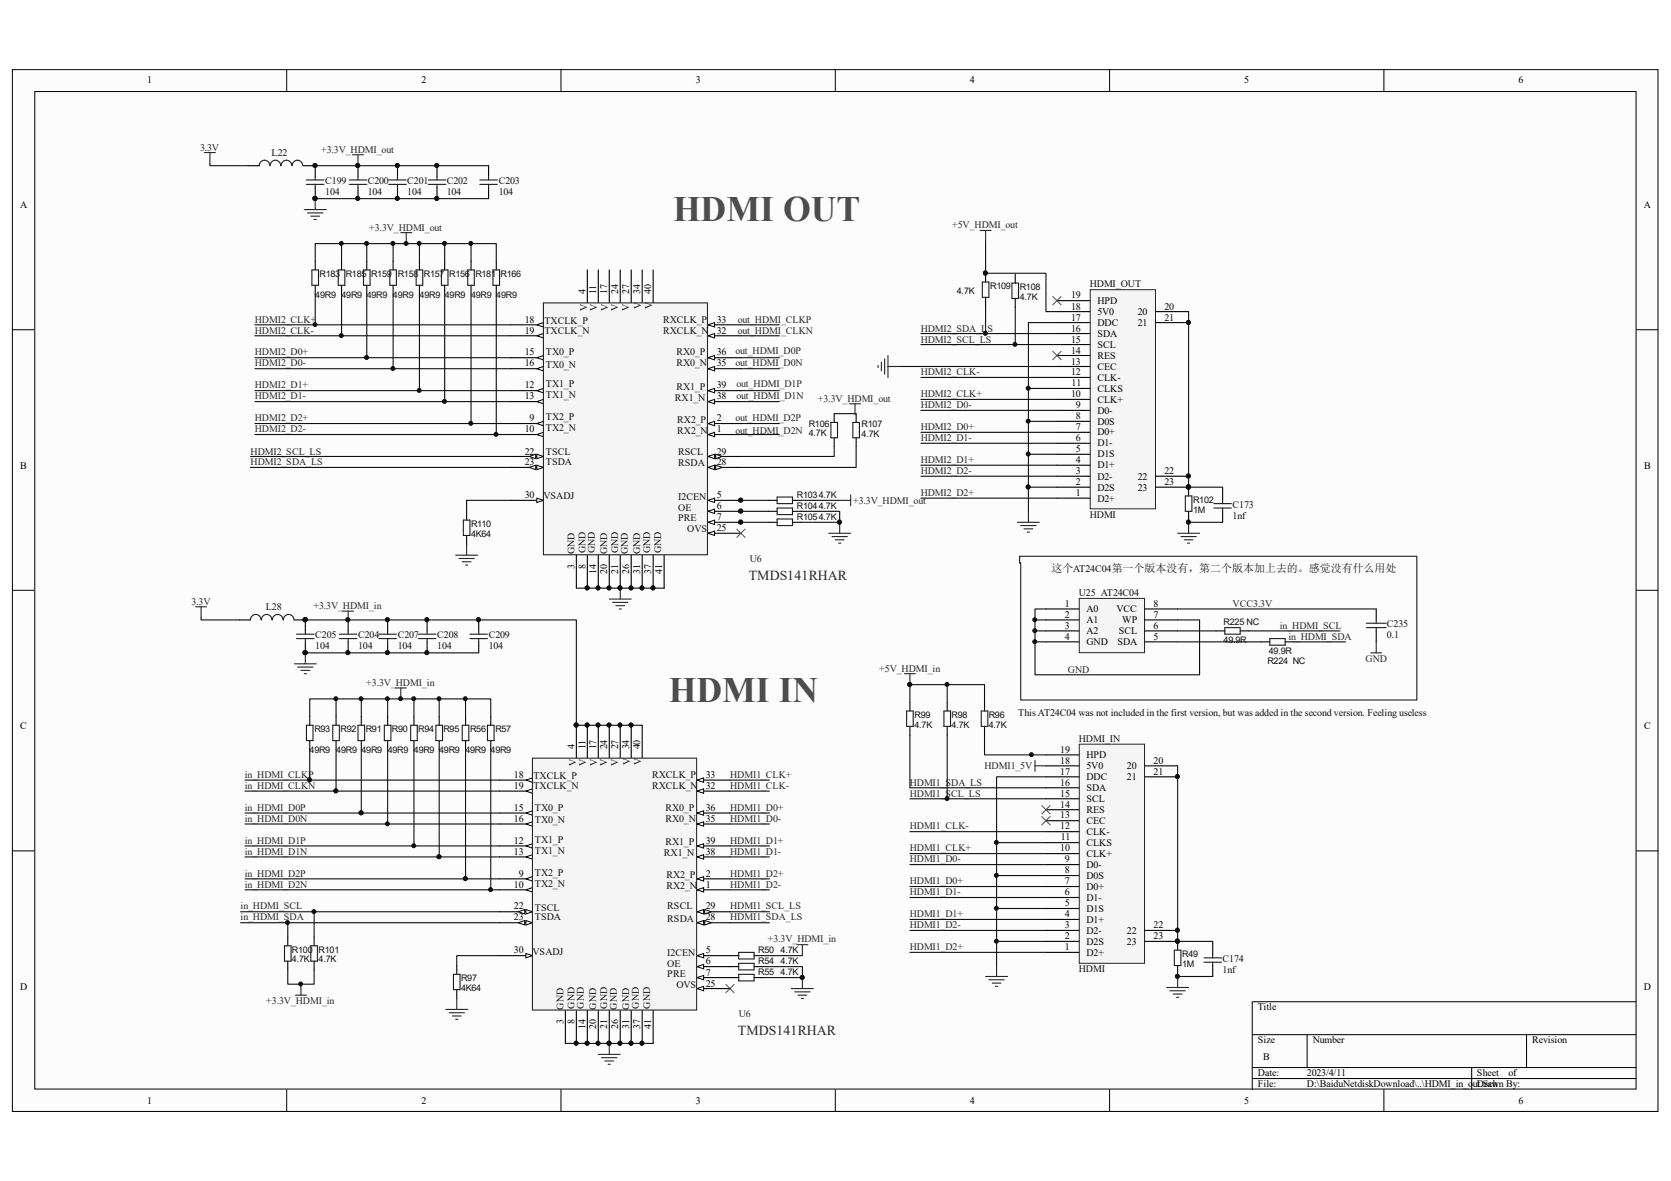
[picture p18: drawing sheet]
<svg xmlns="http://www.w3.org/2000/svg" width="297mm" height="210mm" viewBox="0 0 297 210" stroke-linecap="round" stroke-linejoin="round" font-family="sans-serif">
<defs><g id="words">
<g font-size="6.3" fill="#4c4c4c">
<text x="119.6" y="39.2">HDMI OUT</text>
<text x="118.9" y="124.8">HDMI IN</text>
</g>
<g font-size="2.5" fill="#262626">
<text x="133.1" y="103.1">TMDS141RHAR</text>
<text x="131.1" y="183.9">TMDS141RHAR</text>
</g>
<text font-size="1.9" fill="#0e0e0e" x="186.9" y="101.6">这个AT24C04第一个版本没有，第二个版本加上去的。感觉没有什么用处</text>
<g font-size="1.8">
<text x="26.2" y="14.8">1</text>
<text x="74.9" y="14.8">2</text>
<text x="123.7" y="14.8">3</text>
<text x="172.4" y="14.8">4</text>
<text x="221.1" y="14.8">5</text>
<text x="269.9" y="14.8">6</text>
<text x="3.6" y="37">A</text>
<text x="292.2" y="37">A</text>
<text x="104.1" y="52.3" transform="rotate(-90 104.1 52.3)">4</text>
<text x="106" y="52.3" transform="rotate(-90 106 52.3)">11</text>
<text x="107.9" y="52.3" transform="rotate(-90 107.9 52.3)">17</text>
<text x="109.9" y="52.3" transform="rotate(-90 109.9 52.3)">24</text>
<text x="111.8" y="52.3" transform="rotate(-90 111.8 52.3)">27</text>
<text x="113.8" y="52.3" transform="rotate(-90 113.8 52.3)">34</text>
<text x="115.7" y="52.3" transform="rotate(-90 115.7 52.3)">40</text>
<text x="190.4" y="53">19</text>
<text x="93.3" y="57.3">18</text>
<text x="93.3" y="59.3">19</text>
<text x="98" y="58.3">TXC</text>
<text x="105" y="58.8" transform="rotate(-90 105 58.8)">VCC</text>
<text x="106.9" y="58.8" transform="rotate(-90 106.9 58.8)">VCC</text>
<text x="108.9" y="58.8" transform="rotate(-90 108.9 58.8)">VCC</text>
<text x="110.8" y="58.8" transform="rotate(-90 110.8 58.8)">VCC</text>
<text x="120.9" y="58.3">RXC</text>
<text x="127.4" y="59.3">32</text>
<text x="127.4" y="57.3">33</text>
<text x="190.4" y="58.9">16</text>
<text x="190.4" y="57">17</text>
<text x="190.4" y="55">18</text>
<text x="195.1" y="59.9">SDA</text>
<text x="195.1" y="57.9">DDC</text>
<text x="195.1" y="56">5V0</text>
<text x="195.1" y="54">HPD</text>
<text x="202.3" y="56">20</text>
<text x="202.3" y="57.9">21</text>
<text x="207" y="55">20</text>
<text x="207" y="57">21</text>
<text x="93.3" y="63.2">15</text>
<text x="93.3" y="65.1">16</text>
<text x="98" y="64.2">TX0</text>
<text x="98" y="60.3">*TXC</text>
<text x="120" y="60.3">*RXC</text>
<text x="121.2" y="64.2">RX0</text>
<text x="127.4" y="65.1">35</text>
<text x="127.4" y="63.2">36</text>
<text x="190.4" y="64.8">13</text>
<text x="190.4" y="62.8">14</text>
<text x="190.4" y="60.9">15</text>
<text x="195.1" y="65.7">CEC</text>
<text x="195.1" y="63.8">RES</text>
<text x="195.1" y="61.8">SCL</text>
<text x="93.3" y="69">12</text>
<text x="93.3" y="71">13</text>
<text x="98" y="70">TX1</text>
<text x="98" y="72">*TX1</text>
<text x="98" y="66.1">*TX0</text>
<text x="120.3" y="66.1">*RX0</text>
<text x="120.3" y="72">*RX1</text>
<text x="121.2" y="70">RX1</text>
<text x="127.4" y="71">38</text>
<text x="127.4" y="69">39</text>
<text x="190.4" y="70.6">10</text>
<text x="190.4" y="66.7">12</text>
<text x="190.5" y="68.7">11</text>
<text x="195.1" y="71.6">CLK+</text>
<text x="195.1" y="69.6">CLKS</text>
<text x="195.1" y="67.7">CLK-</text>
<text x="93.3" y="76.8">10</text>
<text x="94.1" y="74.9">9</text>
<text x="98" y="75.9">TX2</text>
<text x="98" y="77.8">*TX2</text>
<text x="120.3" y="77.8">*RX2</text>
<text x="121.2" y="75.9">RX2</text>
<text x="127.4" y="76.8">1</text>
<text x="127.4" y="74.9">2</text>
<text x="191.3" y="76.5">7</text>
<text x="191.3" y="74.5">8</text>
<text x="191.3" y="72.6">9</text>
<text x="195.1" y="77.4">D0+</text>
<text x="195.1" y="75.5">D0S</text>
<text x="195.1" y="73.5">D0-</text>
<text x="3.6" y="83.3">B</text>
<text x="93.3" y="80.8">22</text>
<text x="93.3" y="82.7">23</text>
<text x="98" y="81.7">TSCL</text>
<text x="98" y="83.7">TSDA</text>
<text x="119.8" y="83.7">RSDA</text>
<text x="120.1" y="81.7">RSCL</text>
<text x="127.4" y="82.7">28</text>
<text x="127.4" y="80.8">29</text>
<text x="191.3" y="82.3">4</text>
<text x="191.3" y="80.4">5</text>
<text x="191.3" y="78.4">6</text>
<text x="195.1" y="83.2">D1+</text>
<text x="195.1" y="81.3">D1S</text>
<text x="195.1" y="79.3">D1-</text>
<text x="292.3" y="83.3">B</text>
<text x="93.3" y="88.6">30</text>
<text x="98" y="89.5">VSADJ</text>
<text x="119.5" y="89.5">I2CEN</text>
<text x="127.4" y="88.6">5</text>
<text x="191.3" y="88.2">1</text>
<text x="191.3" y="86.2">2</text>
<text x="191.3" y="84.3">3</text>
<text x="195.1" y="89.2">D2+</text>
<text x="195.1" y="87.2">D2S</text>
<text x="195.1" y="85.3">D2-</text>
<text x="202.3" y="85.3">22</text>
<text x="202.3" y="87.2">23</text>
<text x="207" y="84.3">22</text>
<text x="207" y="86.2">23</text>
<text x="121" y="95.3">OVS</text>
<text x="121.2" y="91.5">*OE</text>
<text x="121.2" y="93.4">PRE</text>
<text x="127.4" y="90.5">6</text>
<text x="127.4" y="92.5">7</text>
<text x="127.4" y="94.4">25</text>
<text x="102.1" y="101.1" transform="rotate(-90 102.1 101.1)">3</text>
<text x="103" y="97.3" transform="rotate(-90 103 97.3)">GND</text>
<text x="104.1" y="101.1" transform="rotate(-90 104.1 101.1)">8</text>
<text x="105" y="97.3" transform="rotate(-90 105 97.3)">GND</text>
<text x="106.9" y="97.3" transform="rotate(-90 106.9 97.3)">GND</text>
<text x="108.9" y="97.3" transform="rotate(-90 108.9 97.3)">GND</text>
<text x="110.8" y="97.3" transform="rotate(-90 110.8 97.3)">GND</text>
<text x="112.8" y="97.3" transform="rotate(-90 112.8 97.3)">GND</text>
<text x="114.7" y="97.3" transform="rotate(-90 114.7 97.3)">GND</text>
<text x="116.7" y="97.3" transform="rotate(-90 116.7 97.3)">GND</text>
<text x="118.6" y="97.3" transform="rotate(-90 118.6 97.3)">EPAD</text>
<text x="106" y="102" transform="rotate(-90 106 102)">14</text>
<text x="107.9" y="102" transform="rotate(-90 107.9 102)">20</text>
<text x="109.9" y="102" transform="rotate(-90 109.9 102)">21</text>
<text x="111.8" y="102" transform="rotate(-90 111.8 102)">26</text>
<text x="113.8" y="102" transform="rotate(-90 113.8 102)">31</text>
<text x="115.7" y="102" transform="rotate(-90 115.7 102)">37</text>
<text x="117.7" y="102" transform="rotate(-90 117.7 102)">41</text>
<text x="189.3" y="107.9">1</text>
<text x="205.1" y="107.9">8</text>
<text x="189.3" y="109.8">2</text>
<text x="189.3" y="111.8">3</text>
<text x="189.3" y="113.7">4</text>
<text x="193.1" y="108.8">A0</text>
<text x="193.1" y="110.8">A1</text>
<text x="193.1" y="112.7">A2</text>
<text x="198.5" y="108.8">VCC</text>
<text x="198.9" y="112.7">SCL</text>
<text x="199.5" y="110.8">WP</text>
<text x="205.1" y="113.7">5</text>
<text x="205.1" y="111.8">6</text>
<text x="205.1" y="109.8">7</text>
<text x="193.1" y="114.7">GND</text>
<text x="198.6" y="114.7">SDA</text>
<text x="3.6" y="129.6">C</text>
<text x="292.3" y="129.6">C</text>
<text x="102.1" y="133.2" transform="rotate(-90 102.1 133.2)">4</text>
<text x="104.1" y="133.2" transform="rotate(-90 104.1 133.2)">11</text>
<text x="106" y="133.2" transform="rotate(-90 106 133.2)">17</text>
<text x="107.9" y="133.2" transform="rotate(-90 107.9 133.2)">24</text>
<text x="109.9" y="133.2" transform="rotate(-90 109.9 133.2)">27</text>
<text x="111.8" y="133.2" transform="rotate(-90 111.8 133.2)">34</text>
<text x="113.8" y="133.2" transform="rotate(-90 113.8 133.2)">40</text>
<text x="188.5" y="137.7">17</text>
<text x="188.5" y="135.7">18</text>
<text x="188.5" y="133.8">19</text>
<text x="193.1" y="136.8">5V0</text>
<text x="193.1" y="134.8">HPD</text>
<text x="200.3" y="136.8">20</text>
<text x="205.1" y="135.7">20</text>
<text x="205.1" y="137.7">21</text>
<text x="91.4" y="138.3">18</text>
<text x="91.4" y="140.2">19</text>
<text x="96" y="139.2">TXC</text>
<text x="96" y="141.2">*TXC</text>
<text x="103" y="139.7" transform="rotate(-90 103 139.7)">VCC</text>
<text x="105" y="139.7" transform="rotate(-90 105 139.7)">VCC</text>
<text x="106.9" y="139.7" transform="rotate(-90 106.9 139.7)">VCC</text>
<text x="108.9" y="139.7" transform="rotate(-90 108.9 139.7)">VCC</text>
<text x="110.8" y="139.7" transform="rotate(-90 110.8 139.7)">VCC</text>
<text x="112.8" y="139.7" transform="rotate(-90 112.8 139.7)">VCC</text>
<text x="118" y="141.2">*RXC</text>
<text x="119" y="139.2">RXC</text>
<text x="125.5" y="140.2">32</text>
<text x="125.5" y="138.3">33</text>
<text x="188.5" y="143.5">14</text>
<text x="188.5" y="141.6">15</text>
<text x="188.5" y="139.6">16</text>
<text x="193.1" y="142.6">SCL</text>
<text x="193.1" y="140.6">SDA</text>
<text x="193.1" y="138.7">DDC</text>
<text x="200.3" y="138.7">21</text>
<text x="91.4" y="150">12</text>
<text x="91.4" y="144.1">15</text>
<text x="91.4" y="146.1">16</text>
<text x="96" y="145.1">TX0</text>
<text x="96" y="147.1">*TX0</text>
<text x="118.4" y="147.1">*RX0</text>
<text x="119.2" y="145.1">RX0</text>
<text x="125.5" y="146.1">35</text>
<text x="125.5" y="144.1">36</text>
<text x="125.5" y="150">39</text>
<text x="188.5" y="147.4">12</text>
<text x="188.5" y="145.5">13</text>
<text x="188.6" y="149.4">11</text>
<text x="193.1" y="148.4">CLK-</text>
<text x="193.1" y="146.5">CEC</text>
<text x="193.1" y="144.5">RES</text>
<text x="91.4" y="151.9">13</text>
<text x="92.2" y="155.8">9</text>
<text x="96" y="151">TX1</text>
<text x="96" y="152.9">*TX1</text>
<text x="118.4" y="152.9">*RX1</text>
<text x="119.2" y="151">RX1</text>
<text x="125.5" y="155.8">2</text>
<text x="125.5" y="151.9">38</text>
<text x="188.5" y="151.3">10</text>
<text x="189.3" y="155.2">8</text>
<text x="189.3" y="153.3">9</text>
<text x="193.1" y="154.3">D0-</text>
<text x="193.1" y="152.3">CLK+</text>
<text x="193.1" y="150.4">CLKS</text>
<text x="91.4" y="157.7">10</text>
<text x="91.4" y="161.6">22</text>
<text x="96" y="156.8">TX2</text>
<text x="96" y="158.8">*TX2</text>
<text x="118.4" y="158.8">*RX2</text>
<text x="119.2" y="156.8">RX2</text>
<text x="125.5" y="157.7">1</text>
<text x="125.5" y="161.6">29</text>
<text x="189.3" y="161.1">5</text>
<text x="189.3" y="159.1">6</text>
<text x="189.3" y="157.2">7</text>
<text x="193.1" y="160.1">D1-</text>
<text x="193.1" y="158.2">D0+</text>
<text x="193.1" y="156.2">D0S</text>
<text x="91.4" y="163.6">23</text>
<text x="96" y="162.7">TSCL</text>
<text x="96" y="164.6">TSDA</text>
<text x="117.9" y="164.6">RSDA</text>
<text x="118.1" y="162.7">RSCL</text>
<text x="125.5" y="163.6">28</text>
<text x="189.3" y="167">2</text>
<text x="189.3" y="164.9">3</text>
<text x="189.3" y="163">4</text>
<text x="193.1" y="167.9">D2S</text>
<text x="193.1" y="166">D2-</text>
<text x="193.1" y="164">D1+</text>
<text x="193.1" y="162.1">D1S</text>
<text x="200.3" y="166">22</text>
<text x="200.3" y="167.9">23</text>
<text x="205.1" y="164.9">22</text>
<text x="205.1" y="167">23</text>
<text x="91.4" y="169.4">30</text>
<text x="96" y="170.4">VSADJ</text>
<text x="117.5" y="170.4">I2CEN</text>
<text x="119.3" y="172.4">*OE</text>
<text x="125.5" y="169.4">5</text>
<text x="125.5" y="171.4">6</text>
<text x="125.5" y="173.4">7</text>
<text x="189.3" y="168.9">1</text>
<text x="193.1" y="169.9">D2+</text>
<text x="3.6" y="176">D</text>
<text x="101.1" y="178.2" transform="rotate(-90 101.1 178.2)">GND</text>
<text x="103" y="178.2" transform="rotate(-90 103 178.2)">GND</text>
<text x="105" y="178.2" transform="rotate(-90 105 178.2)">GND</text>
<text x="106.9" y="178.2" transform="rotate(-90 106.9 178.2)">GND</text>
<text x="108.9" y="178.2" transform="rotate(-90 108.9 178.2)">GND</text>
<text x="110.8" y="178.2" transform="rotate(-90 110.8 178.2)">GND</text>
<text x="112.8" y="178.2" transform="rotate(-90 112.8 178.2)">GND</text>
<text x="114.7" y="178.2" transform="rotate(-90 114.7 178.2)">GND</text>
<text x="116.7" y="178.2" transform="rotate(-90 116.7 178.2)">EPAD</text>
<text x="119" y="176.3">OVS</text>
<text x="119.3" y="174.3">PRE</text>
<text x="125.5" y="175.4">25</text>
<text x="223.6" y="179.6">Title</text>
<text x="292.2" y="176">D</text>
<text x="100.2" y="182" transform="rotate(-90 100.2 182)">3</text>
<text x="102.1" y="182" transform="rotate(-90 102.1 182)">8</text>
<text x="104.1" y="182.9" transform="rotate(-90 104.1 182.9)">14</text>
<text x="106" y="182.9" transform="rotate(-90 106 182.9)">20</text>
<text x="107.9" y="182.9" transform="rotate(-90 107.9 182.9)">21</text>
<text x="109.9" y="182.9" transform="rotate(-90 109.9 182.9)">26</text>
<text x="111.8" y="182.9" transform="rotate(-90 111.8 182.9)">31</text>
<text x="113.8" y="182.9" transform="rotate(-90 113.8 182.9)">37</text>
<text x="115.7" y="182.9" transform="rotate(-90 115.7 182.9)">41</text>
<text x="223.6" y="185.4">Size</text>
<text x="233.3" y="185.4">Number</text>
<text x="272.4" y="185.4">Revision</text>
<text x="223.6" y="191.3">Date:</text>
<text x="224.5" y="188.4">B</text>
<text x="232.3" y="191.3">2023/4/11</text>
<text x="262.6" y="191.3">Sheet</text>
<text x="268.1" y="191.3">of</text>
<text x="26.2" y="196.2">1</text>
<text x="74.9" y="196.2">2</text>
<text x="123.7" y="196.2">3</text>
<text x="172.4" y="196.2">4</text>
<text x="221.1" y="196.2">5</text>
<text x="223.6" y="193.2">File:</text>
<text x="232.3" y="193.2">D:\BaiduNetdiskDownload\..\HDMI_in_out.Sch</text>
<text x="262.6" y="193.2">Drawn By:</text>
<text x="269.9" y="196.2">6</text>
</g>
<g font-size="1.8" fill="#262626">
<text x="35.6" y="26.8">3.3V</text>
<text x="57.1" y="27.1">+3.3V_HDMI_out</text>
<text x="65.6" y="41">+3.3V_HDMI_out</text>
<text x="169.2" y="40.6">+5V_HDMI_out</text>
<text x="45.3" y="57.3">HDMI2_CLK+</text>
<text x="45.3" y="59.3">HDMI2_CLK-</text>
<text x="131.1" y="57.3">out_HDMI_CLKP</text>
<text x="131.1" y="59.5">out_HDMI_CLKN</text>
<text x="163.7" y="58.9">HDMI2_SDA_LS</text>
<text x="45.3" y="63.2">HDMI2_D0+</text>
<text x="45.3" y="65.1">HDMI2_D0-</text>
<text x="130.7" y="65.1">out_HDMI_D0N</text>
<text x="130.7" y="63">out_HDMI_D0P</text>
<text x="163.7" y="60.9">HDMI2_SCL_LS</text>
<text x="45.3" y="69">HDMI2_D1+</text>
<text x="45.3" y="71">HDMI2_D1-</text>
<text x="130.9" y="71">out_HDMI_D1N</text>
<text x="130.9" y="68.8">out_HDMI_D1P</text>
<text x="145.4" y="71.4">+3.3V_HDMI_out</text>
<text x="163.7" y="70.6">HDMI2_CLK+</text>
<text x="163.7" y="66.7">HDMI2_CLK-</text>
<text x="45.3" y="74.9">HDMI2_D2+</text>
<text x="45.3" y="76.8">HDMI2_D2-</text>
<text x="130.7" y="77.1">out_HDMI_D2N</text>
<text x="130.7" y="74.9">out_HDMI_D2P</text>
<text x="163.7" y="76.5">HDMI2_D0+</text>
<text x="163.7" y="72.6">HDMI2_D0-</text>
<text x="44.5" y="80.8">HDMI2_SCL_LS</text>
<text x="44.5" y="82.7">HDMI2_SDA_LS</text>
<text x="163.7" y="82.3">HDMI2_D1+</text>
<text x="163.7" y="78.4">HDMI2_D1-</text>
<text x="151.6" y="89.5">+3.3V_HDMI_out</text>
<text x="163.7" y="88.2">HDMI2_D2+</text>
<text x="163.7" y="84.3">HDMI2_D2-</text>
<text x="133.3" y="99.8">U6</text>
<text x="34" y="107.5">3.3V</text>
<text x="219.1" y="107.9">VCC3.3V</text>
<text x="55.7" y="108.2">+3.3V_HDMI_in</text>
<text x="227.5" y="111.8">in_HDMI_SCL</text>
<text x="229" y="113.7">in_HDMI_SDA</text>
<text x="156.3" y="119.4">+5V_HDMI_in</text>
<text x="189.8" y="119.6">GND</text>
<text x="242.7" y="117.6">GND</text>
<text x="65.1" y="121.8">+3.3V_HDMI_in</text>
<text x="175" y="136.8">HDMI1_5V</text>
<text x="43.5" y="138.3">in_HDMI_CLKP</text>
<text x="43.5" y="140.2">in_HDMI_CLKN</text>
<text x="129.8" y="138.3">HDMI1_CLK+</text>
<text x="129.8" y="140.2">HDMI1_CLK-</text>
<text x="161.7" y="141.6">HDMI1_SCL_LS</text>
<text x="161.7" y="139.6">HDMI1_SDA_LS</text>
<text x="43.5" y="144.1">in_HDMI_D0P</text>
<text x="43.5" y="150">in_HDMI_D1P</text>
<text x="43.5" y="146.1">in_HDMI_D0N</text>
<text x="129.8" y="150">HDMI1_D1+</text>
<text x="129.8" y="144.1">HDMI1_D0+</text>
<text x="129.8" y="146.1">HDMI1_D0-</text>
<text x="161.7" y="147.4">HDMI1_CLK-</text>
<text x="43.5" y="155.8">in_HDMI_D2P</text>
<text x="43.5" y="151.9">in_HDMI_D1N</text>
<text x="129.8" y="155.8">HDMI1_D2+</text>
<text x="129.8" y="151.9">HDMI1_D1-</text>
<text x="161.7" y="153.3">HDMI1_D0-</text>
<text x="161.7" y="151.3">HDMI1_CLK+</text>
<text x="42.8" y="161.6">in_HDMI_SCL</text>
<text x="43.5" y="157.7">in_HDMI_D2N</text>
<text x="129.8" y="157.7">HDMI1_D2-</text>
<text x="129.8" y="161.6">HDMI1_SCL_LS</text>
<text x="161.7" y="159.1">HDMI1_D1-</text>
<text x="161.7" y="157.2">HDMI1_D0+</text>
<text x="42.8" y="163.6">in_HDMI_SDA</text>
<text x="129.8" y="163.6">HDMI1_SDA_LS</text>
<text x="136.5" y="167.5">+3.3V_HDMI_in</text>
<text x="161.7" y="164.9">HDMI1_D2-</text>
<text x="161.7" y="163">HDMI1_D1+</text>
<text x="161.7" y="168.9">HDMI1_D2+</text>
<text x="47.3" y="178.4">+3.3V_HDMI_in</text>
<text x="131.3" y="180.8">U6</text>
</g>
<g font-size="1.8" fill="#0e0e0e">
<text x="48.3" y="27.7">L22</text>
<text x="57.8" y="34.7">104</text>
<text x="57.8" y="32.8">C199</text>
<text x="65.4" y="34.7">104</text>
<text x="65.4" y="32.8">C200</text>
<text x="72.4" y="34.7">104</text>
<text x="72.4" y="32.8">C201</text>
<text x="79.4" y="34.7">104</text>
<text x="79.4" y="32.8">C202</text>
<text x="88.6" y="34.7">104</text>
<text x="88.6" y="32.8">C203</text>
<text x="193.7" y="51.1">HDMI_OUT</text>
<text x="96.8" y="57.5">TXCLK_P</text>
<text x="96.8" y="59.3">TXCLK_N</text>
<text x="104.4" y="55.2" transform="rotate(-90 104.4 55.2)">V</text>
<text x="106.2" y="55.2" transform="rotate(-90 106.2 55.2)">V</text>
<text x="108.1" y="55.2" transform="rotate(-90 108.1 55.2)">V</text>
<text x="109.9" y="55.2" transform="rotate(-90 109.9 55.2)">V</text>
<text x="111.8" y="55.2" transform="rotate(-90 111.8 55.2)">V</text>
<text x="114" y="55" transform="rotate(-90 114 55)">V</text>
<text x="115.9" y="55" transform="rotate(-90 115.9 55)">V</text>
<text x="117.9" y="59.3">RXCLK_N</text>
<text x="117.9" y="57.3">RXCLK_P</text>
<text x="97" y="65.4">TX0_N</text>
<text x="97" y="63.2">TX0_P</text>
<text x="120.2" y="65.1">RX0_N</text>
<text x="120.2" y="63.2">RX0_P</text>
<text x="97" y="70.8">TX1_N</text>
<text x="97" y="68.8">TX1_P</text>
<text x="120" y="71.2">RX1_N</text>
<text x="120.2" y="69.3">RX1_P</text>
<text x="97" y="76.6">TX2_N</text>
<text x="97" y="74.7">TX2_P</text>
<text x="120.4" y="77.1">RX2_N</text>
<text x="120.4" y="75.1">RX2_P</text>
<text x="97" y="81">TSCL</text>
<text x="97" y="82.7">TSDA</text>
<text x="120.6" y="82.9">RSDA</text>
<text x="120.6" y="80.8">RSCL</text>
<text x="96.6" y="88.7">VSADJ</text>
<text x="120.6" y="88.9">I2CEN</text>
<text x="120.6" y="90.9">OE</text>
<text x="120.6" y="92.6">PRE</text>
<text x="122.2" y="94.6">OVS</text>
<text x="193.7" y="92">HDMI</text>
<text x="219.1" y="92.2">1nf</text>
<text x="219.1" y="90.3">C173</text>
<text x="102.1" y="98.5" transform="rotate(-90 102.1 98.5)">GND</text>
<text x="104.1" y="98.3" transform="rotate(-90 104.1 98.3)">GND</text>
<text x="105.7" y="98.3" transform="rotate(-90 105.7 98.3)">GND</text>
<text x="107.9" y="98.5" transform="rotate(-90 107.9 98.5)">GND</text>
<text x="109.9" y="98.3" transform="rotate(-90 109.9 98.3)">GND</text>
<text x="111.6" y="98.5" transform="rotate(-90 111.6 98.5)">GND</text>
<text x="113.8" y="98.5" transform="rotate(-90 113.8 98.5)">GND</text>
<text x="115.6" y="98.3" transform="rotate(-90 115.6 98.3)">GND</text>
<text x="117.5" y="98.3" transform="rotate(-90 117.5 98.3)">GND</text>
<text x="191.8" y="105.9">U25 AT24C04</text>
<text x="47.2" y="108.5">L28</text>
<text x="56" y="113.5">C205</text>
<text x="63.7" y="113.5">C204</text>
<text x="70.7" y="113.5">C207</text>
<text x="77.7" y="113.5">C208</text>
<text x="86.9" y="113.5">C209</text>
<text x="246.5" y="111.5">C235</text>
<text x="246.5" y="113.5">0.1</text>
<text x="56" y="115.4">104</text>
<text x="63.7" y="115.4">104</text>
<text x="70.7" y="115.4">104</text>
<text x="77.7" y="115.4">104</text>
<text x="86.9" y="115.4">104</text>
<text x="181" y="127.2">This AT24C04 was not included in the first version, but was added in the second version. Feeling useless</text>
<text x="191.8" y="131.8">HDMI_IN</text>
<text x="102.4" y="136.2" transform="rotate(-90 102.4 136.2)">V</text>
<text x="104.2" y="136.2" transform="rotate(-90 104.2 136.2)">V</text>
<text x="106.2" y="136.2" transform="rotate(-90 106.2 136.2)">V</text>
<text x="107.9" y="136.2" transform="rotate(-90 107.9 136.2)">V</text>
<text x="109.9" y="136.2" transform="rotate(-90 109.9 136.2)">V</text>
<text x="112" y="135.9" transform="rotate(-90 112 135.9)">V</text>
<text x="114" y="135.9" transform="rotate(-90 114 135.9)">V</text>
<text x="94.8" y="138.4">TXCLK_P</text>
<text x="94.8" y="140.2">TXCLK_N</text>
<text x="115.9" y="140.2">RXCLK_N</text>
<text x="115.9" y="138.3">RXCLK_P</text>
<text x="95.1" y="146.2">TX0_N</text>
<text x="95.1" y="144.1">TX0_P</text>
<text x="95.1" y="149.8">TX1_P</text>
<text x="118.3" y="146.1">RX0_N</text>
<text x="118.3" y="144.1">RX0_P</text>
<text x="95.1" y="151.7">TX1_N</text>
<text x="95.1" y="155.6">TX2_P</text>
<text x="118" y="152.1">RX1_N</text>
<text x="118.3" y="150.1">RX1_P</text>
<text x="95.1" y="157.6">TX2_N</text>
<text x="95.1" y="161.9">TSCL</text>
<text x="118.4" y="158">RX2_N</text>
<text x="118.4" y="156.1">RX2_P</text>
<text x="118.6" y="161.6">RSCL</text>
<text x="95.1" y="163.6">TSDA</text>
<text x="118.6" y="163.8">RSDA</text>
<text x="94.7" y="169.7">VSADJ</text>
<text x="118.6" y="169.9">I2CEN</text>
<text x="118.6" y="171.8">OE</text>
<text x="118.6" y="173.6">PRE</text>
<text x="191.8" y="172.8">HDMI</text>
<text x="217.3" y="173">1nf</text>
<text x="217.3" y="171">C174</text>
<text x="100.2" y="179.4" transform="rotate(-90 100.2 179.4)">GND</text>
<text x="102.1" y="179.3" transform="rotate(-90 102.1 179.3)">GND</text>
<text x="103.8" y="179.3" transform="rotate(-90 103.8 179.3)">GND</text>
<text x="106" y="179.4" transform="rotate(-90 106 179.4)">GND</text>
<text x="107.9" y="179.3" transform="rotate(-90 107.9 179.3)">GND</text>
<text x="109.6" y="179.4" transform="rotate(-90 109.6 179.4)">GND</text>
<text x="111.8" y="179.4" transform="rotate(-90 111.8 179.4)">GND</text>
<text x="113.5" y="179.3" transform="rotate(-90 113.5 179.3)">GND</text>
<text x="115.6" y="179.3" transform="rotate(-90 115.6 179.3)">GND</text>
<text x="120.2" y="175.5">OVS</text>
</g>
<g font-size="1.6" fill="#0e0e0e">
<text x="56" y="52.9">49R9</text>
<text x="56.8" y="49.2">R183</text>
<text x="60.7" y="52.9">49R9</text>
<text x="61.5" y="49.2">R185</text>
<text x="65.2" y="52.9">49R9</text>
<text x="66" y="49.2">R159</text>
<text x="69.8" y="52.9">49R9</text>
<text x="70.7" y="49.2">R158</text>
<text x="74.6" y="52.9">49R9</text>
<text x="75.4" y="49.2">R157</text>
<text x="79.1" y="52.9">49R9</text>
<text x="79.8" y="49.2">R156</text>
<text x="83.7" y="52.9">49R9</text>
<text x="84.5" y="49.2">R181</text>
<text x="88.2" y="52.9">49R9</text>
<text x="89" y="49.2">R166</text>
<text x="170.1" y="52.2">4.7K</text>
<text x="176" y="51.3">R109</text>
<text x="181.3" y="51.6">R108</text>
<text x="181.3" y="53.3">4.7K</text>
<text x="143.8" y="76">R106</text>
<text x="143.8" y="77.5">4.7K</text>
<text x="153.2" y="76">R107</text>
<text x="153.2" y="77.7">4.7K</text>
<text x="141.6" y="88.6">R1034.7K</text>
<text x="212.1" y="89.3">R102</text>
<text x="83.7" y="93.7">R110</text>
<text x="83.7" y="95.4">4K64</text>
<text x="141.6" y="90.5">R1044.7K</text>
<text x="141.6" y="92.5">R1054.7K</text>
<text x="212.1" y="91.1">1M</text>
<text x="217.5" y="111">R225 NC</text>
<text x="217.5" y="114.3">49.9R</text>
<text x="225.3" y="118">R224 NC</text>
<text x="225.6" y="116.3">49.9R</text>
<text x="55.9" y="130.1">R93</text>
<text x="60.5" y="130.1">R92</text>
<text x="65" y="130.1">R91</text>
<text x="69.7" y="130.1">R90</text>
<text x="74.3" y="130.1">R94</text>
<text x="78.8" y="130.1">R95</text>
<text x="83.6" y="130.1">R56</text>
<text x="88.1" y="130.1">R57</text>
<text x="162.6" y="127.6">R99</text>
<text x="162.6" y="129.4">4.7K</text>
<text x="169.2" y="127.6">R98</text>
<text x="169.2" y="129.4">4.7K</text>
<text x="175.8" y="127.6">R96</text>
<text x="175.8" y="129.4">4.7K</text>
<text x="55" y="133.9">49R9</text>
<text x="59.8" y="133.9">49R9</text>
<text x="64.3" y="133.9">49R9</text>
<text x="68.9" y="133.9">49R9</text>
<text x="73.6" y="133.9">49R9</text>
<text x="78.1" y="133.9">49R9</text>
<text x="82.7" y="133.9">49R9</text>
<text x="87.2" y="133.9">49R9</text>
<text x="51.9" y="169.3">R100</text>
<text x="51.9" y="171">4.7K</text>
<text x="56.6" y="169.3">R101</text>
<text x="56.6" y="171">4.7K</text>
<text x="134.8" y="171.3">R54</text>
<text x="134.8" y="169.3">R50</text>
<text x="134.8" y="173.2">R55</text>
<text x="138.8" y="171.3">4.7K</text>
<text x="138.8" y="169.3">4.7K</text>
<text x="138.8" y="173.2">4.7K</text>
<text x="210.1" y="170.1">R49</text>
<text x="210.1" y="171.9">1M</text>
<text x="82" y="174.4">R97</text>
<text x="82" y="176.1">4K64</text>
</g>
</g></defs>
<path d="M2.3 12.5h292.4v185h-292.4z" fill="#fcfcfc"/>
<path d="M2.2 12.4h292.5v185.1h-292.5z" fill="none" stroke="#000" stroke-width=".18"/>
<path d="M6.3 16.4h284.5v177.2h-284.5z" fill="#fcfcfc"/>
<g fill="none" stroke="#000" stroke-width=".18">
<path d="M6.2 16.3h284.6v177.3h-284.6zM51 12.3v3.9M99.7 12.3v3.9M148.5 12.3v3.9M197.2 12.3v3.9M246 12.3v3.9M2.2 58.6h3.9M290.9 58.6h3.9M2.2 104.9h3.9M290.9 104.9h3.9M2.2 151.2h3.9M290.9 151.2h3.9"/>
<path d="M290.9 178h-68.3v15.6M51 193.6v3.9M99.7 193.6v3.9M148.5 193.6v3.9M197.2 193.6v3.9M222.6 183.9h68.3M222.6 189.7h68.3M222.6 191.7h68.3M232.4 183.9v5.8M246 193.6v3.9M261.6 189.7v3.9M271.4 183.9v5.8"/>
</g>
<g fill="none" stroke="#000" stroke-width=".2">
<path d="M54.3 110.2v1.9M54.3 114.1v1.9M61.9 110.2v1.9M61.9 114.1v1.9M55.1 127.3v1.6M55.1 131.6v1.6M51.2 166.5v1.6M51.2 170.8v1.6M55.8 166.5v1.6M55.8 170.8v1.6M81.2 171.6v1.6M81.2 175.9v1.6"/>
<path d="M129.8 171.8h1.5M129.8 169.9h1.5M129.8 173.8h1.5M134 171.8h1.6M134 169.9h1.6M134 173.8h1.6"/>
</g>
<g fill="none" stroke="#1c1c1c" stroke-width=".2">
<path d="M52.7 113.5h3.1M52.7 112.7h3.1M54.3 112.1v.6M54.3 113.5v.6M60.3 113.5h3.1M60.3 112.7h3.1M61.9 112.1v.6M61.9 113.5v.6M54.5 128.9h1.1v2.7h-1.1zM50.6 168.1h1.1v2.7h-1.1zM55.3 168.1h1.1v2.7h-1.1zM80.6 173.2h1.2v2.7h-1.2z"/>
<path d="M131.3 173.2h2.7v1.1h-2.7zM131.3 169.3h2.7v1.1h-2.7zM131.3 171.2h2.7v1.2h-2.7z"/>
</g>
<g fill="none" stroke="#0e0e0e" stroke-width=".2">
<path d="M59.7 124.2v3.1M64.2 124.2v3.1M68.9 124.2v3.1M73.6 124.2v3.1M73.6 133.2v17.2M82.8 124.2v3.1M129.8 138.7h7M43.6 150.4h45.2M129.8 150.4h7M129.8 140.6h7M129.8 144.5h7M129.8 146.5h7"/>
<path d="M129.8 152.3h7M129.8 156.2h7M129.8 158.2h7M42.8 162.1h46M42.8 164h46M51.2 172.4v2.5h4.6v-2.5M51.2 164v2.5M55.8 162.1v4.4M88.8 169.9h-7.6v1.7M129.8 162.1h7M129.8 164h7M135.6 171.8h7v2h-7"/>
<path d="M135.6 169.9h7M100.5 185.4h15.6"/>
</g>
<g fill="#0e0e0e" stroke="#0e0e0e" stroke-width=".18">
<circle cx="82.7" cy="124.2" r=".34"/>
<circle cx="73.5" cy="124.2" r=".35"/>
<circle cx="68.9" cy="124.2" r=".34"/>
<circle cx="64.2" cy="124.2" r=".35"/>
<circle cx="59.7" cy="124.2" r=".35"/>
<circle cx="71.2" cy="124.2" r=".35"/>
<circle cx="73.5" cy="150.3" r=".35"/>
<circle cx="53.4" cy="174.9" r=".34"/>
<circle cx="51.1" cy="164" r=".35"/>
<circle cx="55.8" cy="162" r=".35"/>
<circle cx="108.3" cy="185.4" r=".35"/>
<circle cx="61.8" cy="110.1" r=".34"/>
<circle cx="61.8" cy="116" r=".35"/>
<circle cx="54.2" cy="110.1" r=".35"/>
<circle cx="54.2" cy="116" r=".35"/>
<circle cx="142.6" cy="173.7" r=".35"/>
</g>
<g fill="none" stroke="#262626" stroke-width=".2">
<path d="M52.3 118h3.9M52.9 118.6h2.7M53.5 119.2h1.6M54.1 119.7h.4M54.3 116v2M60.9 108.6h2M61.9 108.6v2M70.3 122.3h1.9M71.2 122.3v1.9M52.5 176.9h2M53.5 174.9v2M79.2 179.4h3.9"/>
<path d="M79.8 180h2.8M81.2 177.5v1.9M140.7 175.7h3.9M141.3 176.3h2.7M141.7 167.9h1.9M141.9 176.9h1.5M142.4 177.5h.4M142.6 167.9v2M142.6 173.8v1.9M80.4 180.6h1.6M81 181.2h.4M106.4 187.4h3.9"/>
<path d="M106.9 188h2.8M107.5 188.6h1.6M108.1 189.2h.4M108.3 185.4v2"/>
</g>
<path d="M191.9 132.3h11.6v38.9h-11.6z" fill="#f5f5f5"/>
<path d="M191.9 132.3h11.6v38.9h-11.6z" fill="none" stroke="#262626" stroke-width=".18"/>
<g fill="none" stroke="#000" stroke-width=".2">
<path d="M125.9 77.2h5.8M211.3 86.6v1.5M211.3 90.9v1.5M161.7 124.8v1.6M161.7 129.1v1.6M168.4 124.8v1.6M168.4 129.1v1.6M175 124.8v1.6M175 129.1v1.6M185.9 138.1h5.9M185.9 136.1h5.9M185.9 134.2h5.9"/>
<path d="M203.5 138.1h5.8M203.5 136.1h5.8M185.9 159.5h5.9M185.9 157.6h5.9M185.9 155.6h5.9M185.9 153.7h5.9M185.9 151.7h5.9M185.9 149.8h5.9M185.9 147.8h5.9M185.9 145.9h5.9M185.9 143.9h5.9M185.9 142h5.9"/>
<path d="M185.9 140h5.9M185.9 169.3h5.9M185.9 167.3h5.9M185.9 165.4h5.9M185.9 163.4h5.9M185.9 161.5h5.9M203.5 167.3h5.8M203.5 165.4h5.8"/>
</g>
<g fill="#0e0e0e" stroke="#0e0e0e" stroke-width=".18">
<circle cx="209.3" cy="138" r=".35"/>
<circle cx="209.3" cy="165.3" r=".35"/>
<circle cx="209.3" cy="167.3" r=".34"/>
<circle cx="211.2" cy="92.8" r=".35"/>
<circle cx="211.2" cy="86.5" r=".35"/>
</g>
<path d="M161.7 147.8h24.2M161.7 153.7h24.2M161.7 151.7h24.2M161.7 159.5h24.2M161.7 157.6h24.2M161.7 163.4h24.2M161.7 165.4h24.2M161.7 169.3h24.2" fill="none" stroke="#0e0e0e" stroke-width=".2"/>
<path d="M185.2 143.1l1.5 1.6M186.7 143.1l-1.5 1.6" fill="none" stroke="#4c4c4c" stroke-width=".18"/>
<path d="M210.7 88.1h1.2v2.8h-1.2zM161.2 126.4h1.1v2.7h-1.1zM167.8 126.4h1.2v2.7h-1.2zM174.4 126.4h1.2v2.7h-1.2z" fill="none" stroke="#1c1c1c" stroke-width=".2"/>
<path d="M209.3 94.8h3.9M209.9 95.4h2.8M210.5 95.9h1.6M211.1 96.5h.4M211.3 92.8v2" fill="none" stroke="#262626" stroke-width=".2"/>
<path d="M125.9 77.2l1.1-.4v.8z" fill="#fcfcfc"/>
<path d="M125.9 77.2l1.1-.4v.8z" fill="none" stroke="#000" stroke-width=".18"/>
<path d="M125.9 75.3h5.8" fill="none" stroke="#000" stroke-width=".2"/>
<path d="M125.9 75.3l1.1-.4v.8z" fill="#fcfcfc"/>
<path d="M125.9 75.3l1.1-.4v.8z" fill="none" stroke="#000" stroke-width=".18"/>
<path d="M104.4 48v5.8M102.5 98.7v5.8M125.9 88.9h5.8" fill="none" stroke="#000" stroke-width=".2"/>
<path d="M125.9 88.9l1.1-.4v.8z" fill="#fcfcfc"/>
<path d="M125.9 88.9l1.1-.4v.8z" fill="none" stroke="#000" stroke-width=".18"/>
<circle cx="131.7" cy="88.9" r=".35" fill="#0e0e0e" stroke="#0e0e0e" stroke-width=".18"/>
<path d="M125.9 90.9h5.8" fill="none" stroke="#000" stroke-width=".2"/>
<path d="M125.9 90.9l1.1-.4v.8z" fill="#fcfcfc"/>
<path d="M125.9 90.9l1.1-.4v.8z" fill="none" stroke="#000" stroke-width=".18"/>
<circle cx="131.7" cy="90.8" r=".35" fill="#0e0e0e" stroke="#0e0e0e" stroke-width=".18"/>
<path d="M125.9 92.8h5.8" fill="none" stroke="#000" stroke-width=".2"/>
<path d="M125.9 92.8l1.1-.4v.8z" fill="#fcfcfc"/>
<path d="M125.9 92.8l1.1-.4v.8z" fill="none" stroke="#000" stroke-width=".18"/>
<g fill="#0e0e0e" stroke="#0e0e0e" stroke-width=".18">
<circle cx="131.7" cy="92.8" r=".35"/>
<circle cx="104.4" cy="104.5" r=".35"/>
</g>
<path d="M90.8 75.3h5.8M104.4 98.7v5.8" fill="none" stroke="#000" stroke-width=".2"/>
<path d="M95.4 75.3l1.2-.4v.8z" fill="#fcfcfc"/>
<path d="M95.4 75.3l1.2-.4v.8z" fill="none" stroke="#000" stroke-width=".18"/>
<path d="M90.8 77.2h5.8" fill="none" stroke="#000" stroke-width=".2"/>
<path d="M95.4 77.2l1.2-.4v.8z" fill="#fcfcfc"/>
<path d="M95.4 77.2l1.2-.4v.8z" fill="none" stroke="#000" stroke-width=".18"/>
<path d="M106.4 48v5.8M90.8 69.4h5.8" fill="none" stroke="#000" stroke-width=".2"/>
<path d="M95.4 69.4l1.2-.4v.8z" fill="#fcfcfc"/>
<path d="M95.4 69.4l1.2-.4v.8z" fill="none" stroke="#000" stroke-width=".18"/>
<path d="M90.8 71.4h5.8" fill="none" stroke="#000" stroke-width=".2"/>
<path d="M95.4 71.4l1.2-.4v.8z" fill="#fcfcfc"/>
<path d="M95.4 71.4l1.2-.4v.8z" fill="none" stroke="#000" stroke-width=".18"/>
<path d="M90.8 63.6h5.8M106.4 98.7v5.8" fill="none" stroke="#000" stroke-width=".2"/>
<circle cx="106.3" cy="104.5" r=".35" fill="#0e0e0e" stroke="#0e0e0e" stroke-width=".18"/>
<path d="M95.4 63.6l1.2-.4v.8z" fill="#fcfcfc"/>
<path d="M95.4 63.6l1.2-.4v.8z" fill="none" stroke="#000" stroke-width=".18"/>
<path d="M90.8 65.5h5.8" fill="none" stroke="#000" stroke-width=".2"/>
<path d="M95.4 65.5l1.2-.4v.8z" fill="#fcfcfc"/>
<path d="M95.4 65.5l1.2-.4v.8z" fill="none" stroke="#000" stroke-width=".18"/>
<path d="M90.8 57.7h5.8M108.3 48v5.8" fill="none" stroke="#000" stroke-width=".2"/>
<path d="M95.4 57.7l1.2-.4v.8z" fill="#fcfcfc"/>
<path d="M95.4 57.7l1.2-.4v.8z" fill="none" stroke="#000" stroke-width=".18"/>
<path d="M90.8 59.7h5.8" fill="none" stroke="#000" stroke-width=".2"/>
<path d="M95.4 59.7l1.2-.4v.8z" fill="#fcfcfc"/>
<path d="M95.4 59.7l1.2-.4v.8z" fill="none" stroke="#000" stroke-width=".18"/>
<path d="M90.8 81.1h5.8M108.3 98.7v5.8M110.3 98.7v5.8" fill="none" stroke="#000" stroke-width=".2"/>
<g fill="#0e0e0e" stroke="#0e0e0e" stroke-width=".18">
<circle cx="108.3" cy="104.5" r=".35"/>
<circle cx="110.2" cy="104.5" r=".35"/>
</g>
<path d="M95.4 80.7l1.2 .4-1.2 .4z" fill="#fcfcfc"/>
<path d="M95.4 80.7l1.2 .4-1.2 .4z" fill="none" stroke="#000" stroke-width=".18"/>
<path d="M94.1 81.1l1.1-.4v.8z" fill="#fcfcfc"/>
<path d="M94.1 81.1l1.1-.4v.8z" fill="none" stroke="#000" stroke-width=".18"/>
<path d="M90.8 83.1h5.8" fill="none" stroke="#000" stroke-width=".2"/>
<path d="M95.4 82.7l1.2 .4-1.2 .4z" fill="#fcfcfc"/>
<path d="M95.4 82.7l1.2 .4-1.2 .4z" fill="none" stroke="#000" stroke-width=".18"/>
<path d="M94.1 83.1l1.1-.4v.8z" fill="#fcfcfc"/>
<path d="M94.1 83.1l1.1-.4v.8z" fill="none" stroke="#000" stroke-width=".18"/>
<path d="M110.3 48v5.8M125.9 94.8h5.8" fill="none" stroke="#000" stroke-width=".2"/>
<path d="M125.9 94.8l1.1-.4v.8z" fill="#fcfcfc"/>
<path d="M125.9 94.8l1.1-.4v.8z" fill="none" stroke="#000" stroke-width=".18"/>
<path d="M112.2 48v5.8M112.2 98.7v5.8M125.9 83.1h5.8" fill="none" stroke="#000" stroke-width=".2"/>
<circle cx="112.2" cy="104.5" r=".35" fill="#0e0e0e" stroke="#0e0e0e" stroke-width=".18"/>
<path d="M125.9 83.1l1.1-.4v.8z" fill="#fcfcfc"/>
<path d="M125.9 83.1l1.1-.4v.8z" fill="none" stroke="#000" stroke-width=".18"/>
<path d="M127.2 82.7l1.2 .4-1.2 .4z" fill="#fcfcfc"/>
<path d="M127.2 82.7l1.2 .4-1.2 .4z" fill="none" stroke="#000" stroke-width=".18"/>
<path d="M125.9 81.1h5.8" fill="none" stroke="#000" stroke-width=".2"/>
<path d="M125.9 81.1l1.1-.4v.8z" fill="#fcfcfc"/>
<path d="M125.9 81.1l1.1-.4v.8z" fill="none" stroke="#000" stroke-width=".18"/>
<path d="M127.2 80.7l1.2 .4-1.2 .4z" fill="#fcfcfc"/>
<path d="M127.2 80.7l1.2 .4-1.2 .4z" fill="none" stroke="#000" stroke-width=".18"/>
<path d="M90.8 88.9h5.8" fill="none" stroke="#000" stroke-width=".2"/>
<path d="M95.4 88.5l1.2 .4-1.2 .4z" fill="#fcfcfc"/>
<path d="M95.4 88.5l1.2 .4-1.2 .4z" fill="none" stroke="#000" stroke-width=".18"/>
<path d="M125.9 59.7h5.8M114.2 98.7v5.8" fill="none" stroke="#000" stroke-width=".2"/>
<circle cx="114.1" cy="104.5" r=".35" fill="#0e0e0e" stroke="#0e0e0e" stroke-width=".18"/>
<path d="M125.9 59.7l1.1-.4v.8z" fill="#fcfcfc"/>
<path d="M125.9 59.7l1.1-.4v.8z" fill="none" stroke="#000" stroke-width=".18"/>
<path d="M125.9 57.7h5.8" fill="none" stroke="#000" stroke-width=".2"/>
<path d="M125.9 57.7l1.1-.4v.8z" fill="#fcfcfc"/>
<path d="M125.9 57.7l1.1-.4v.8z" fill="none" stroke="#000" stroke-width=".18"/>
<path d="M114.2 48v5.8M125.9 65.5h5.8" fill="none" stroke="#000" stroke-width=".2"/>
<path d="M125.9 65.5l1.1-.4v.8z" fill="#fcfcfc"/>
<path d="M125.9 65.5l1.1-.4v.8z" fill="none" stroke="#000" stroke-width=".18"/>
<path d="M125.9 63.6h5.8" fill="none" stroke="#000" stroke-width=".2"/>
<path d="M125.9 63.6l1.1-.4v.8z" fill="#fcfcfc"/>
<path d="M125.9 63.6l1.1-.4v.8z" fill="none" stroke="#000" stroke-width=".18"/>
<path d="M125.9 71.4h5.8M116.1 98.7v5.8" fill="none" stroke="#000" stroke-width=".2"/>
<circle cx="116.1" cy="104.5" r=".35" fill="#0e0e0e" stroke="#0e0e0e" stroke-width=".18"/>
<path d="M125.9 71.4l1.1-.4v.8z" fill="#fcfcfc"/>
<path d="M125.9 71.4l1.1-.4v.8z" fill="none" stroke="#000" stroke-width=".18"/>
<path d="M125.9 69.4h5.8" fill="none" stroke="#000" stroke-width=".2"/>
<path d="M125.9 69.4l1.1-.4v.8z" fill="#fcfcfc"/>
<path d="M125.9 69.4l1.1-.4v.8z" fill="none" stroke="#000" stroke-width=".18"/>
<path d="M116.1 48v5.8M118.1 98.7v5.8" fill="none" stroke="#000" stroke-width=".2"/>
<path d="M96.6 53.8h29.2v44.8h-29.2z" fill-rule="evenodd" fill="#f5f5f5" stroke="#262626" stroke-width=".2"/>
<g fill="#0e0e0e" stroke="#0e0e0e" stroke-width=".18">
<circle cx="131.7" cy="88.9" r=".35"/>
<circle cx="131.7" cy="90.8" r=".35"/>
<circle cx="131.7" cy="92.8" r=".35"/>
<circle cx="104.4" cy="104.5" r=".35"/>
<circle cx="106.3" cy="104.5" r=".35"/>
<circle cx="108.3" cy="104.5" r=".35"/>
<circle cx="110.2" cy="104.5" r=".35"/>
<circle cx="112.2" cy="104.5" r=".35"/>
<circle cx="114.1" cy="104.5" r=".35"/>
<circle cx="116.1" cy="104.5" r=".35"/>
<circle cx="63.6" cy="29.4" r=".34"/>
<circle cx="56" cy="35.3" r=".35"/>
<circle cx="149.2" cy="92.8" r=".35"/>
</g>
<path d="M82.9 90.9v1.5M82.9 95.2v1.5M136.6 90.9h1.5M136.6 88.9h1.5M136.6 92.8h1.5M140.9 90.9h1.5M140.9 88.9h1.5M140.9 92.8h1.5" fill="none" stroke="#000" stroke-width=".2"/>
<path d="M82.4 92.4h1.1v2.8h-1.1zM138.1 88.3h2.8v1.2h-2.8zM138.1 90.3h2.8v1.2h-2.8zM138.1 92.2h2.8v1.2h-2.8z" fill="none" stroke="#1c1c1c" stroke-width=".2"/>
<g fill="none" stroke="#262626" stroke-width=".2">
<path d="M54.1 37.3h3.9M54.7 37.8h2.7M55.3 38.4h1.5M55.8 39h.4M56 35.3v2M62.7 27.5h1.9M63.6 27.5v2M81 98.7h3.9M81.6 99.3h2.7M82.2 99.8h1.5M82.9 96.7v2M147.3 94.8h3.9"/>
<path d="M147.9 95.4h2.7M148.5 95.9h1.5M149.1 96.5h.4M149.3 92.8v2M149.3 88.9h1.9M151.2 88v1.9M82.8 100.4h.3M108.3 106.5h3.9M108.9 107.1h2.7M109.5 107.6h1.5M110.1 108.2h.3M110.3 104.5v2"/>
</g>
<path d="M131.7 57.7h6.8M131.7 59.7h6.8M131.7 63.6h6.8M131.7 65.5h6.8M131.7 69.4h6.8M131.7 75.3h6.8M131.7 77.2h6.8M90.8 88.9h-7.9v2M142.4 90.9h6.9v1.9h-6.9M142.4 88.9h6.9" fill="none" stroke="#0e0e0e" stroke-width=".2"/>
<path d="M193.9 51.6h11.5v38.8h-11.5z" fill="#f5f5f5"/>
<path d="M193.8 51.5h11.6v38.9h-11.6z" fill="none" stroke="#262626" stroke-width=".18"/>
<g fill="none" stroke="#000" stroke-width=".2">
<path d="M44.1 29.5h2M53.9 29.5h1.9M56 29.5v1.9M56 33.4v1.9M63.6 29.5v1.9M63.6 33.4v1.9M70.7 29.5v1.9M70.7 33.4v1.9M77.7 29.5v1.9M77.7 33.4v1.9M86.9 29.5v1.9M86.9 33.4v1.9"/>
<path d="M56 46.4v1.6M56 50.7v1.6M60.7 46.4v1.6M60.7 50.7v1.6M65.2 46.4v1.6M65.2 50.7v1.6M69.9 46.4v1.6M69.9 50.7v1.6M74.6 46.4v1.6M74.6 50.7v1.6M79 46.4v1.6M79 50.7v1.6"/>
<path d="M83.7 46.4v1.6M83.7 50.7v1.6M88.2 46.4v1.6M88.2 50.7v1.6M175.2 48.6v1.5M175.2 52.9v1.5M180.5 48.8v1.5M180.5 53v1.6M187.9 59.3h5.8M187.9 57.3h5.8M187.9 55.4h5.8M187.9 53.4h5.8"/>
<path d="M205.4 57.3h5.9M205.4 55.4h5.9M148.3 73.5v1.6M148.3 77.8v1.6M152.2 73.5v1.6M152.2 77.8v1.6M187.9 78.8h5.8M187.9 76.8h5.8M187.9 74.9h5.8M187.9 72.9h5.8M187.9 71h5.8M187.9 69h5.8"/>
<path d="M187.9 67.1h5.8M187.9 65.1h5.8M187.9 63.2h5.8M187.9 61.2h5.8M187.9 88.5h5.8M187.9 86.6h5.8M187.9 84.6h5.8M187.9 82.7h5.8M187.9 80.7h5.8M205.4 86.6h5.9M205.4 84.6h5.9M217.3 87v1.9"/>
<path d="M217.3 90.9v1.9M42.6 110.2h1.9M52.3 110.2h2M68.9 110.2v1.9M68.9 114.1v1.9M75.9 110.2v1.9M75.9 114.1v1.9M85.1 110.2v1.9M85.1 114.1v1.9M59.7 127.3v1.6M59.7 131.6v1.6M64.2 127.3v1.6"/>
<path d="M64.2 131.6v1.6M68.9 127.3v1.6M68.9 131.6v1.6M73.6 127.3v1.6M73.6 131.6v1.6M78.1 127.3v1.6M78.1 131.6v1.6M82.8 127.3v1.6M82.8 131.6v1.6M87.2 127.3v1.6M87.2 131.6v1.6M123.9 158.2h5.9"/>
<path d="M209.3 167.3v1.6M209.3 171.6v1.6M215.6 167.7v2M215.6 171.6v2"/>
</g>
<g fill="#0e0e0e" stroke="#0e0e0e" stroke-width=".18">
<circle cx="211.2" cy="57.3" r=".35"/>
<circle cx="211.2" cy="84.6" r=".35"/>
<circle cx="211.2" cy="86.5" r=".35"/>
<circle cx="175.2" cy="48.5" r=".35"/>
<circle cx="168.3" cy="141.9" r=".35"/>
<circle cx="211.2" cy="92.8" r=".35"/>
<circle cx="209.3" cy="173.5" r=".34"/>
<circle cx="209.3" cy="167.3" r=".34"/>
<circle cx="161.7" cy="121.6" r=".35"/>
<circle cx="180.4" cy="61.2" r=".35"/>
<circle cx="102.4" cy="128.9" r=".35"/>
<circle cx="54.2" cy="110.1" r=".35"/>
<circle cx="68.9" cy="110.1" r=".34"/>
<circle cx="68.9" cy="116" r=".35"/>
<circle cx="75.9" cy="110.1" r=".34"/>
<circle cx="75.9" cy="116" r=".35"/>
<circle cx="85.1" cy="110.1" r=".35"/>
<circle cx="183.3" cy="134.1" r=".35"/>
<circle cx="83.7" cy="43.3" r=".35"/>
<circle cx="74.5" cy="43.3" r=".35"/>
<circle cx="69.8" cy="43.3" r=".35"/>
<circle cx="65.2" cy="43.3" r=".35"/>
<circle cx="60.7" cy="43.3" r=".35"/>
<circle cx="72.2" cy="43.3" r=".35"/>
<circle cx="56" cy="57.7" r=".35"/>
<circle cx="60.7" cy="59.6" r=".35"/>
<circle cx="65.2" cy="63.5" r=".35"/>
<circle cx="74.5" cy="69.4" r=".35"/>
<circle cx="83.7" cy="75.2" r=".35"/>
<circle cx="88.2" cy="77.2" r=".35"/>
<circle cx="63.6" cy="29.4" r=".34"/>
<circle cx="63.6" cy="35.3" r=".35"/>
<circle cx="56" cy="29.4" r=".35"/>
<circle cx="56" cy="35.3" r=".35"/>
<circle cx="70.6" cy="29.4" r=".35"/>
<circle cx="70.6" cy="35.3" r=".35"/>
<circle cx="77.6" cy="29.4" r=".35"/>
<circle cx="77.6" cy="35.3" r=".35"/>
</g>
<g fill="none" stroke="#1c1c1c" stroke-width=".2">
<path d="M46.1 29.5a.94 .94 0 0 1 .9-1 .94 .94 0 0 1 1 1M48 29.5a.93 .93 0 0 1 1-1 .93 .93 0 0 1 .9 1M50 29.5a.94 .94 0 0 1 .9-1 .94 .94 0 0 1 1 1M51.9 29.5a.93 .93 0 0 1 1-1 .93 .93 0 0 1 .9 1M54.5 32.8h3.1M54.5 32h3.1M56 31.4v.6M56 32.8v.6M62.1 32.8h3.1M62.1 32h3.1M63.6 31.4v.6M63.6 32.8v.6"/>
<path d="M69.1 32.8h3.1M69.1 32h3.1M70.7 31.4v.6M70.7 32.8v.6M76.1 32.8h3.1M76.1 32h3.1M77.7 31.4v.6M77.7 32.8v.6M85.3 32.8h3.1M85.3 32h3.1M86.9 31.4v.6M86.9 32.8v.6"/>
<path d="M55.4 48h1.2v2.7h-1.2zM60.1 48h1.2v2.7h-1.2zM64.6 48h1.2v2.7h-1.2zM69.3 48h1.2v2.7h-1.2zM74 48h1.1v2.7h-1.1zM78.5 48h1.1v2.7h-1.1zM83.1 48h1.2v2.7h-1.2zM87.6 48h1.2v2.7h-1.2zM174.6 50.1h1.2v2.8h-1.2zM179.9 50.3h1.2v2.7h-1.2zM147.7 75.1h1.2v2.7h-1.2zM151.6 75.1h1.2v2.7h-1.2z"/>
<path d="M215.8 90.3h3.1M215.8 89.5h3.1M217.3 88.9v.6M217.3 90.3v.6M44.5 110.2a.94 .94 0 0 1 1-1 .94 .94 0 0 1 .9 1M46.5 110.2a.93 .93 0 0 1 .9-1 .93 .93 0 0 1 .9 1M48.4 110.2a.94 .94 0 0 1 1-1 .94 .94 0 0 1 .9 1M50.4 110.2a.94 .94 0 0 1 .9-1 .94 .94 0 0 1 .9 1M67.3 113.5h3.2M67.3 112.7h3.2M68.9 112.1v.6M68.9 113.5v.6"/>
<path d="M74.4 113.5h3.1M74.4 112.7h3.1M75.9 112.1v.6M75.9 113.5v.6M83.5 113.5h3.2M83.5 112.7h3.2M85.1 112.1v.6M85.1 113.5v.6M59.2 128.9h1.1v2.7h-1.1zM63.6 128.9h1.2v2.7h-1.2zM68.3 128.9h1.2v2.7h-1.2zM73 128.9h1.2v2.7h-1.2z"/>
<path d="M77.5 128.9h1.2v2.7h-1.2zM82.2 128.9h1.1v2.7h-1.1zM86.7 128.9h1.1v2.7h-1.1zM208.8 168.9h1.1v2.7h-1.1zM214 171h3.1M214 170.2h3.1M215.6 169.7v.5M215.6 171v.6"/>
</g>
<g fill="none" stroke="#0e0e0e" stroke-width=".2">
<path d="M37.3 29.1v.4h6.8M55.8 29.5h31.1M45.3 59.7h45.5M45.3 57.7h45.5M56 52.3v5.4M60.7 43.3v3.1M60.7 52.3v7.4M65.2 43.3v3.1M65.2 52.3v11.3M69.9 43.3v3.1M74.6 43.3v3.1M74.6 52.3v17.1"/>
<path d="M83.7 43.3v3.1M83.7 52.3v23M88.2 52.3v24.9M175.2 42.9v5.7h10.7v6.8h2M180.5 54.6v6.6M45.3 63.6h45.5M45.3 65.5h45.5M45.3 69.4h45.5M45.3 71.4h45.5M45.3 75.3h45.5M45.3 77.2h45.5M131.7 71.4h6.8"/>
<path d="M148.3 79.4v1.7h-16.6M148.3 73.5h3.9M152.2 79.4v3.7h-20.5M159.8 65.1h28.1M163.7 67.1h24.2M163.7 72.9h24.2M163.7 71h24.2M163.7 78.8h24.2M163.7 76.8h24.2M44.5 83.1h46.3M44.5 81.1h46.3M136.6 88.9h-5.3v.2"/>
<path d="M136.6 90.9h-5.3v.2M136.6 92.8h-5.3v.2M163.7 82.7h24.2M163.7 84.6h24.2M163.7 88.5h24.2M211.3 92.4v.4h6M35.8 109.8v.4h6.8M54.3 110.2h48.2v18.7h11.7M102.5 104.5h15.6M168.4 130.7v11.3M175 130.7v3.5h10.9M183.4 134v.2"/>
<path d="M209.3 136.1v31.2h6.3v.4M209.3 173.2v.4h6.3"/>
</g>
<path d="M187.1 52.7l1.6 1.5M188.7 52.7l-1.6 1.5M187.1 62.4l1.6 1.6M188.7 62.4l-1.6 1.6M130.9 94l1.6 1.6M132.5 94l-1.6 1.6M185.2 145.1l1.5 1.5M186.7 145.1l-1.5 1.5M129 174.9l1.5 1.6M130.5 174.9l-1.5 1.6" fill="none" stroke="#4c4c4c" stroke-width=".18"/>
<g fill="none" stroke="#262626" stroke-width=".2">
<path d="M36.3 27.1h2M37.3 27.1v2M71.2 41.3h2M72.2 41.3v2M174.2 41h2M175.2 41v1.9M151 71.8h2M152 71.8v1.9M156.1 64.9v.4M156.7 64.4v1.5M157.3 63.8v2.7M157.8 63.2v3.9"/>
<path d="M157.8 65.1h2M180.9 92.8h3.9M181.4 93.4h2.8M182 94h1.6M182.6 94.6h.4M182.8 90.9v1.9M34.8 107.8h1.9M35.8 107.8v2M160.8 119.7h1.9M161.7 119.7v2M184 135.1v2M184 136.1h1.9"/>
<path d="M175.2 173.6h3.9M175.8 174.1h2.7M176.4 174.7h1.5M177 175.3h.4M177.2 171.6v2M207.4 175.5h3.9M208 176.1h2.7M208.6 176.7h1.5M209.1 177.3h.4M209.3 173.6v1.9"/>
</g>
<path d="M123.9 158.2l1.2-.4v.7z" fill="#fcfcfc"/>
<path d="M123.9 158.2l1.2-.4v.7z" fill="none" stroke="#000" stroke-width=".18"/>
<path d="M123.9 156.2h5.9" fill="none" stroke="#000" stroke-width=".2"/>
<path d="M123.9 156.2l1.2-.4v.8z" fill="#fcfcfc"/>
<path d="M123.9 156.2l1.2-.4v.8z" fill="none" stroke="#000" stroke-width=".18"/>
<path d="M102.5 128.9v5.9M100.5 179.6v5.8M123.9 169.9h5.9" fill="none" stroke="#000" stroke-width=".2"/>
<circle cx="102.4" cy="128.9" r=".35" fill="#0e0e0e" stroke="#0e0e0e" stroke-width=".18"/>
<path d="M123.9 169.9l1.2-.4v.7z" fill="#fcfcfc"/>
<path d="M123.9 169.9l1.2-.4v.7z" fill="none" stroke="#000" stroke-width=".18"/>
<path d="M123.9 171.8h5.9" fill="none" stroke="#000" stroke-width=".2"/>
<path d="M123.9 171.8l1.2-.4v.8z" fill="#fcfcfc"/>
<path d="M123.9 171.8l1.2-.4v.8z" fill="none" stroke="#000" stroke-width=".18"/>
<path d="M123.9 173.8h5.9" fill="none" stroke="#000" stroke-width=".2"/>
<path d="M123.9 173.8l1.2-.4v.7z" fill="#fcfcfc"/>
<path d="M123.9 173.8l1.2-.4v.7z" fill="none" stroke="#000" stroke-width=".18"/>
<path d="M88.8 156.2h5.9M102.5 179.6v5.8" fill="none" stroke="#000" stroke-width=".2"/>
<circle cx="102.4" cy="185.4" r=".35" fill="#0e0e0e" stroke="#0e0e0e" stroke-width=".18"/>
<path d="M93.5 156.2l1.2-.4v.8z" fill="#fcfcfc"/>
<path d="M93.5 156.2l1.2-.4v.8z" fill="none" stroke="#000" stroke-width=".18"/>
<path d="M88.8 158.2h5.9" fill="none" stroke="#000" stroke-width=".2"/>
<path d="M93.5 158.2l1.2-.4v.7z" fill="#fcfcfc"/>
<path d="M93.5 158.2l1.2-.4v.7z" fill="none" stroke="#000" stroke-width=".18"/>
<path d="M104.4 128.9v5.9M88.8 150.4h5.9" fill="none" stroke="#000" stroke-width=".2"/>
<circle cx="104.4" cy="128.9" r=".35" fill="#0e0e0e" stroke="#0e0e0e" stroke-width=".18"/>
<path d="M93.5 150.4l1.2-.4v.7z" fill="#fcfcfc"/>
<path d="M93.5 150.4l1.2-.4v.7z" fill="none" stroke="#000" stroke-width=".18"/>
<path d="M88.8 152.3h5.9" fill="none" stroke="#000" stroke-width=".2"/>
<path d="M93.5 152.3l1.2-.4v.8z" fill="#fcfcfc"/>
<path d="M93.5 152.3l1.2-.4v.8z" fill="none" stroke="#000" stroke-width=".18"/>
<path d="M88.8 144.5h5.9M104.4 179.6v5.8" fill="none" stroke="#000" stroke-width=".2"/>
<circle cx="104.4" cy="185.4" r=".35" fill="#0e0e0e" stroke="#0e0e0e" stroke-width=".18"/>
<path d="M93.5 144.5l1.2-.4v.8z" fill="#fcfcfc"/>
<path d="M93.5 144.5l1.2-.4v.8z" fill="none" stroke="#000" stroke-width=".18"/>
<path d="M88.8 146.5h5.9" fill="none" stroke="#000" stroke-width=".2"/>
<path d="M93.5 146.5l1.2-.4v.7z" fill="#fcfcfc"/>
<path d="M93.5 146.5l1.2-.4v.7z" fill="none" stroke="#000" stroke-width=".18"/>
<path d="M88.8 138.7h5.9M106.4 128.9v5.9" fill="none" stroke="#000" stroke-width=".2"/>
<circle cx="106.3" cy="128.9" r=".35" fill="#0e0e0e" stroke="#0e0e0e" stroke-width=".18"/>
<path d="M93.5 138.7l1.2-.4v.7z" fill="#fcfcfc"/>
<path d="M93.5 138.7l1.2-.4v.7z" fill="none" stroke="#000" stroke-width=".18"/>
<path d="M88.8 140.6h5.9" fill="none" stroke="#000" stroke-width=".2"/>
<path d="M93.5 140.6l1.2-.4v.8z" fill="#fcfcfc"/>
<path d="M93.5 140.6l1.2-.4v.8z" fill="none" stroke="#000" stroke-width=".18"/>
<path d="M88.8 162.1h5.9M106.4 179.6v5.8M108.3 179.6v5.8" fill="none" stroke="#000" stroke-width=".2"/>
<g fill="#0e0e0e" stroke="#0e0e0e" stroke-width=".18">
<circle cx="106.3" cy="185.4" r=".34"/>
<circle cx="108.3" cy="185.4" r=".35"/>
</g>
<path d="M93.5 161.7l1.2 .4-1.2 .3z" fill="#fcfcfc"/>
<path d="M93.5 161.7l1.2 .4-1.2 .3z" fill="none" stroke="#000" stroke-width=".18"/>
<path d="M92.1 162.1l1.2-.4v.7z" fill="#fcfcfc"/>
<path d="M92.1 162.1l1.2-.4v.7z" fill="none" stroke="#000" stroke-width=".18"/>
<path d="M88.8 164h5.9" fill="none" stroke="#000" stroke-width=".2"/>
<path d="M93.5 163.6l1.2 .4-1.2 .4z" fill="#fcfcfc"/>
<path d="M93.5 163.6l1.2 .4-1.2 .4z" fill="none" stroke="#000" stroke-width=".18"/>
<path d="M92.1 164l1.2-.4v.8z" fill="#fcfcfc"/>
<path d="M92.1 164l1.2-.4v.8z" fill="none" stroke="#000" stroke-width=".18"/>
<path d="M108.3 128.9v5.9M123.9 175.7h5.9" fill="none" stroke="#000" stroke-width=".2"/>
<circle cx="108.3" cy="128.9" r=".35" fill="#0e0e0e" stroke="#0e0e0e" stroke-width=".18"/>
<path d="M123.9 175.7l1.2-.4v.8z" fill="#fcfcfc"/>
<path d="M123.9 175.7l1.2-.4v.8z" fill="none" stroke="#000" stroke-width=".18"/>
<path d="M110.3 128.9v5.9M110.3 179.6v5.8M123.9 164h5.9" fill="none" stroke="#000" stroke-width=".2"/>
<g fill="#0e0e0e" stroke="#0e0e0e" stroke-width=".18">
<circle cx="110.2" cy="185.4" r=".34"/>
<circle cx="110.2" cy="128.9" r=".35"/>
</g>
<path d="M123.9 164l1.2-.4v.8z" fill="#fcfcfc"/>
<path d="M123.9 164l1.2-.4v.8z" fill="none" stroke="#000" stroke-width=".18"/>
<path d="M125.3 163.6l1.1 .4-1.1 .4z" fill="#fcfcfc"/>
<path d="M125.3 163.6l1.1 .4-1.1 .4z" fill="none" stroke="#000" stroke-width=".18"/>
<path d="M123.9 162.1h5.9" fill="none" stroke="#000" stroke-width=".2"/>
<path d="M123.9 162.1l1.2-.4v.7z" fill="#fcfcfc"/>
<path d="M123.9 162.1l1.2-.4v.7z" fill="none" stroke="#000" stroke-width=".18"/>
<path d="M125.3 161.7l1.1 .4-1.1 .3z" fill="#fcfcfc"/>
<path d="M125.3 161.7l1.1 .4-1.1 .3z" fill="none" stroke="#000" stroke-width=".18"/>
<path d="M88.8 169.9h5.9" fill="none" stroke="#000" stroke-width=".2"/>
<path d="M93.5 169.5l1.2 .4-1.2 .3z" fill="#fcfcfc"/>
<path d="M93.5 169.5l1.2 .4-1.2 .3z" fill="none" stroke="#000" stroke-width=".18"/>
<path d="M123.9 140.6h5.9M112.2 179.6v5.8" fill="none" stroke="#000" stroke-width=".2"/>
<circle cx="112.2" cy="185.4" r=".35" fill="#0e0e0e" stroke="#0e0e0e" stroke-width=".18"/>
<path d="M123.9 140.6l1.2-.4v.8z" fill="#fcfcfc"/>
<path d="M123.9 140.6l1.2-.4v.8z" fill="none" stroke="#000" stroke-width=".18"/>
<path d="M123.9 138.7h5.9" fill="none" stroke="#000" stroke-width=".2"/>
<path d="M123.9 138.7l1.2-.4v.7z" fill="#fcfcfc"/>
<path d="M123.9 138.7l1.2-.4v.7z" fill="none" stroke="#000" stroke-width=".18"/>
<path d="M112.2 128.9v5.9M123.9 146.5h5.9" fill="none" stroke="#000" stroke-width=".2"/>
<circle cx="112.2" cy="128.9" r=".35" fill="#0e0e0e" stroke="#0e0e0e" stroke-width=".18"/>
<path d="M123.9 146.5l1.2-.4v.7z" fill="#fcfcfc"/>
<path d="M123.9 146.5l1.2-.4v.7z" fill="none" stroke="#000" stroke-width=".18"/>
<path d="M123.9 144.5h5.9" fill="none" stroke="#000" stroke-width=".2"/>
<path d="M123.9 144.5l1.2-.4v.8z" fill="#fcfcfc"/>
<path d="M123.9 144.5l1.2-.4v.8z" fill="none" stroke="#000" stroke-width=".18"/>
<path d="M123.9 152.3h5.9M114.2 179.6v5.8" fill="none" stroke="#000" stroke-width=".2"/>
<circle cx="114.1" cy="185.4" r=".34" fill="#0e0e0e" stroke="#0e0e0e" stroke-width=".18"/>
<path d="M123.9 152.3l1.2-.4v.8z" fill="#fcfcfc"/>
<path d="M123.9 152.3l1.2-.4v.8z" fill="none" stroke="#000" stroke-width=".18"/>
<path d="M123.9 150.4h5.9" fill="none" stroke="#000" stroke-width=".2"/>
<path d="M123.9 150.4l1.2-.4v.7z" fill="#fcfcfc"/>
<path d="M123.9 150.4l1.2-.4v.7z" fill="none" stroke="#000" stroke-width=".18"/>
<path d="M114.2 128.9v5.9M116.1 179.6v5.8" fill="none" stroke="#000" stroke-width=".2"/>
<path d="M94.7 134.8h29.1v44.7h-29.1z" fill-rule="evenodd" fill="#f5f5f5" stroke="#262626" stroke-width=".2"/>
<g fill="#0e0e0e" stroke="#0e0e0e" stroke-width=".18">
<circle cx="102.4" cy="128.9" r=".35"/>
<circle cx="102.4" cy="185.4" r=".35"/>
<circle cx="104.4" cy="128.9" r=".35"/>
<circle cx="104.4" cy="185.4" r=".35"/>
<circle cx="106.3" cy="128.9" r=".35"/>
<circle cx="106.3" cy="185.4" r=".34"/>
<circle cx="108.3" cy="185.4" r=".35"/>
<circle cx="108.3" cy="128.9" r=".35"/>
<circle cx="110.2" cy="185.4" r=".34"/>
<circle cx="110.2" cy="128.9" r=".35"/>
<circle cx="112.2" cy="185.4" r=".35"/>
<circle cx="112.2" cy="128.9" r=".35"/>
<circle cx="114.1" cy="185.4" r=".34"/>
</g>
<path d="M191.9 106.4h11.6v9.6h-11.6z" fill="#f5f5f5"/>
<path d="M191.9 106.4h11.6v9.6h-11.6z" fill="none" stroke="#262626" stroke-width=".18"/>
<g fill="none" stroke="#000" stroke-width=".2">
<path d="M185.9 108.2h5.9M185.9 110.2h5.9M185.9 112.1h5.9M185.9 114.1h5.9M203.5 108.2h5.8M203.5 110.2h5.8M203.5 112.1h5.8M203.5 114.1h5.8M216.2 112.1h1.5M220.5 112.1h1.5M224.2 114.1h1.5M228.5 114.1h1.5"/>
<path d="M244.6 108.2v2M244.6 112.1v2"/>
</g>
<g fill="none" stroke="#0e0e0e" stroke-width=".2">
<path d="M56 35.3h30.9M56 46.4v-3.1h32.2v3.1M69.9 52.3v13.2M79 43.3v3.1M79 52.3v19.1M163.7 59.3h24.2M175.2 54.4v4.9M187.9 57.3h-5.1v33.6M211.3 55.4v31.2h6v.4M163.7 61.2h24.2M182.8 74.9h5.1M182.8 69h5.1"/>
<path d="M182.8 86.6h5.1M182.8 80.7h5.1M54.3 116h30.8M184 114.1h1.9M184 112.1h1.9M184 110.2h1.9M185.9 108.2h-1.9v11.7h29.2v-9.7h-3.9M209.3 114.1h14.9M209.3 112.1h6.9M209.3 108.2h35.3M222 112.1h16.2M230 114.1h9.2"/>
<path d="M43.6 138.7h45.2M55.1 127.3v-3.1h32.1v3.1M55.1 133.2v5.5M59.7 133.2v7.4M64.2 133.2v11.3M68.9 133.2v13.3M78.1 124.2v3.1M78.1 133.2v19.1M82.8 133.2v23M87.2 133.2v25M161.7 130.7v9.3h24.2M161.7 124.8v-3.1h13.3v3.1"/>
<path d="M168.4 121.7v3.1M185.9 138.1h-8.7v33.5M43.6 140.6h45.2M43.6 144.5h45.2M43.6 146.5h45.2M43.6 152.3h45.2M43.6 156.2h45.2M43.6 158.2h45.2M161.7 142h24.2M177.2 149.8h8.7M177.2 155.6h8.7M177.2 161.5h8.7"/>
<path d="M177.2 167.3h8.7"/>
</g>
<g fill="#0e0e0e" stroke="#0e0e0e" stroke-width=".18">
<circle cx="183.9" cy="114" r=".35"/>
<circle cx="183.9" cy="112.1" r=".35"/>
<circle cx="183.9" cy="110.1" r=".35"/>
<circle cx="78" cy="124.2" r=".35"/>
<circle cx="55" cy="138.6" r=".34"/>
<circle cx="59.7" cy="140.6" r=".35"/>
<circle cx="64.2" cy="144.5" r=".35"/>
<circle cx="68.9" cy="146.4" r=".34"/>
<circle cx="78" cy="152.3" r=".35"/>
<circle cx="82.7" cy="156.2" r=".35"/>
<circle cx="87.2" cy="158.1" r=".35"/>
<circle cx="211.2" cy="86.5" r=".35"/>
<circle cx="177.1" cy="149.7" r=".35"/>
<circle cx="177.1" cy="155.6" r=".35"/>
<circle cx="177.1" cy="161.4" r=".35"/>
<circle cx="177.1" cy="167.3" r=".35"/>
<circle cx="175.2" cy="59.2" r=".34"/>
<circle cx="182.8" cy="86.5" r=".35"/>
<circle cx="182.8" cy="74.8" r=".35"/>
<circle cx="182.8" cy="80.7" r=".35"/>
<circle cx="182.8" cy="69" r=".35"/>
<circle cx="161.7" cy="121.6" r=".35"/>
<circle cx="168.3" cy="121.6" r=".35"/>
<circle cx="54.2" cy="116" r=".35"/>
<circle cx="79" cy="43.3" r=".35"/>
<circle cx="69.8" cy="65.5" r=".35"/>
<circle cx="79" cy="71.3" r=".35"/>
<circle cx="56" cy="35.3" r=".35"/>
</g>
<path d="M181.3 98.9h70.6v25.5h-70.5v-24.4h-.1zM217.7 111.5h2.8v1.2h-2.8zM225.7 113.5h2.8v1.2h-2.8zM242.9 111.5h3.5M242.9 110.8h3.5M244.6 110.2v.6M244.6 111.5v.6" fill="none" stroke="#1c1c1c" stroke-width=".2"/>
<path d="M243.7 116h1.9M244.6 114.1v1.9" fill="none" stroke="#262626" stroke-width=".2"/>
<use href="#words"/>
</svg>
